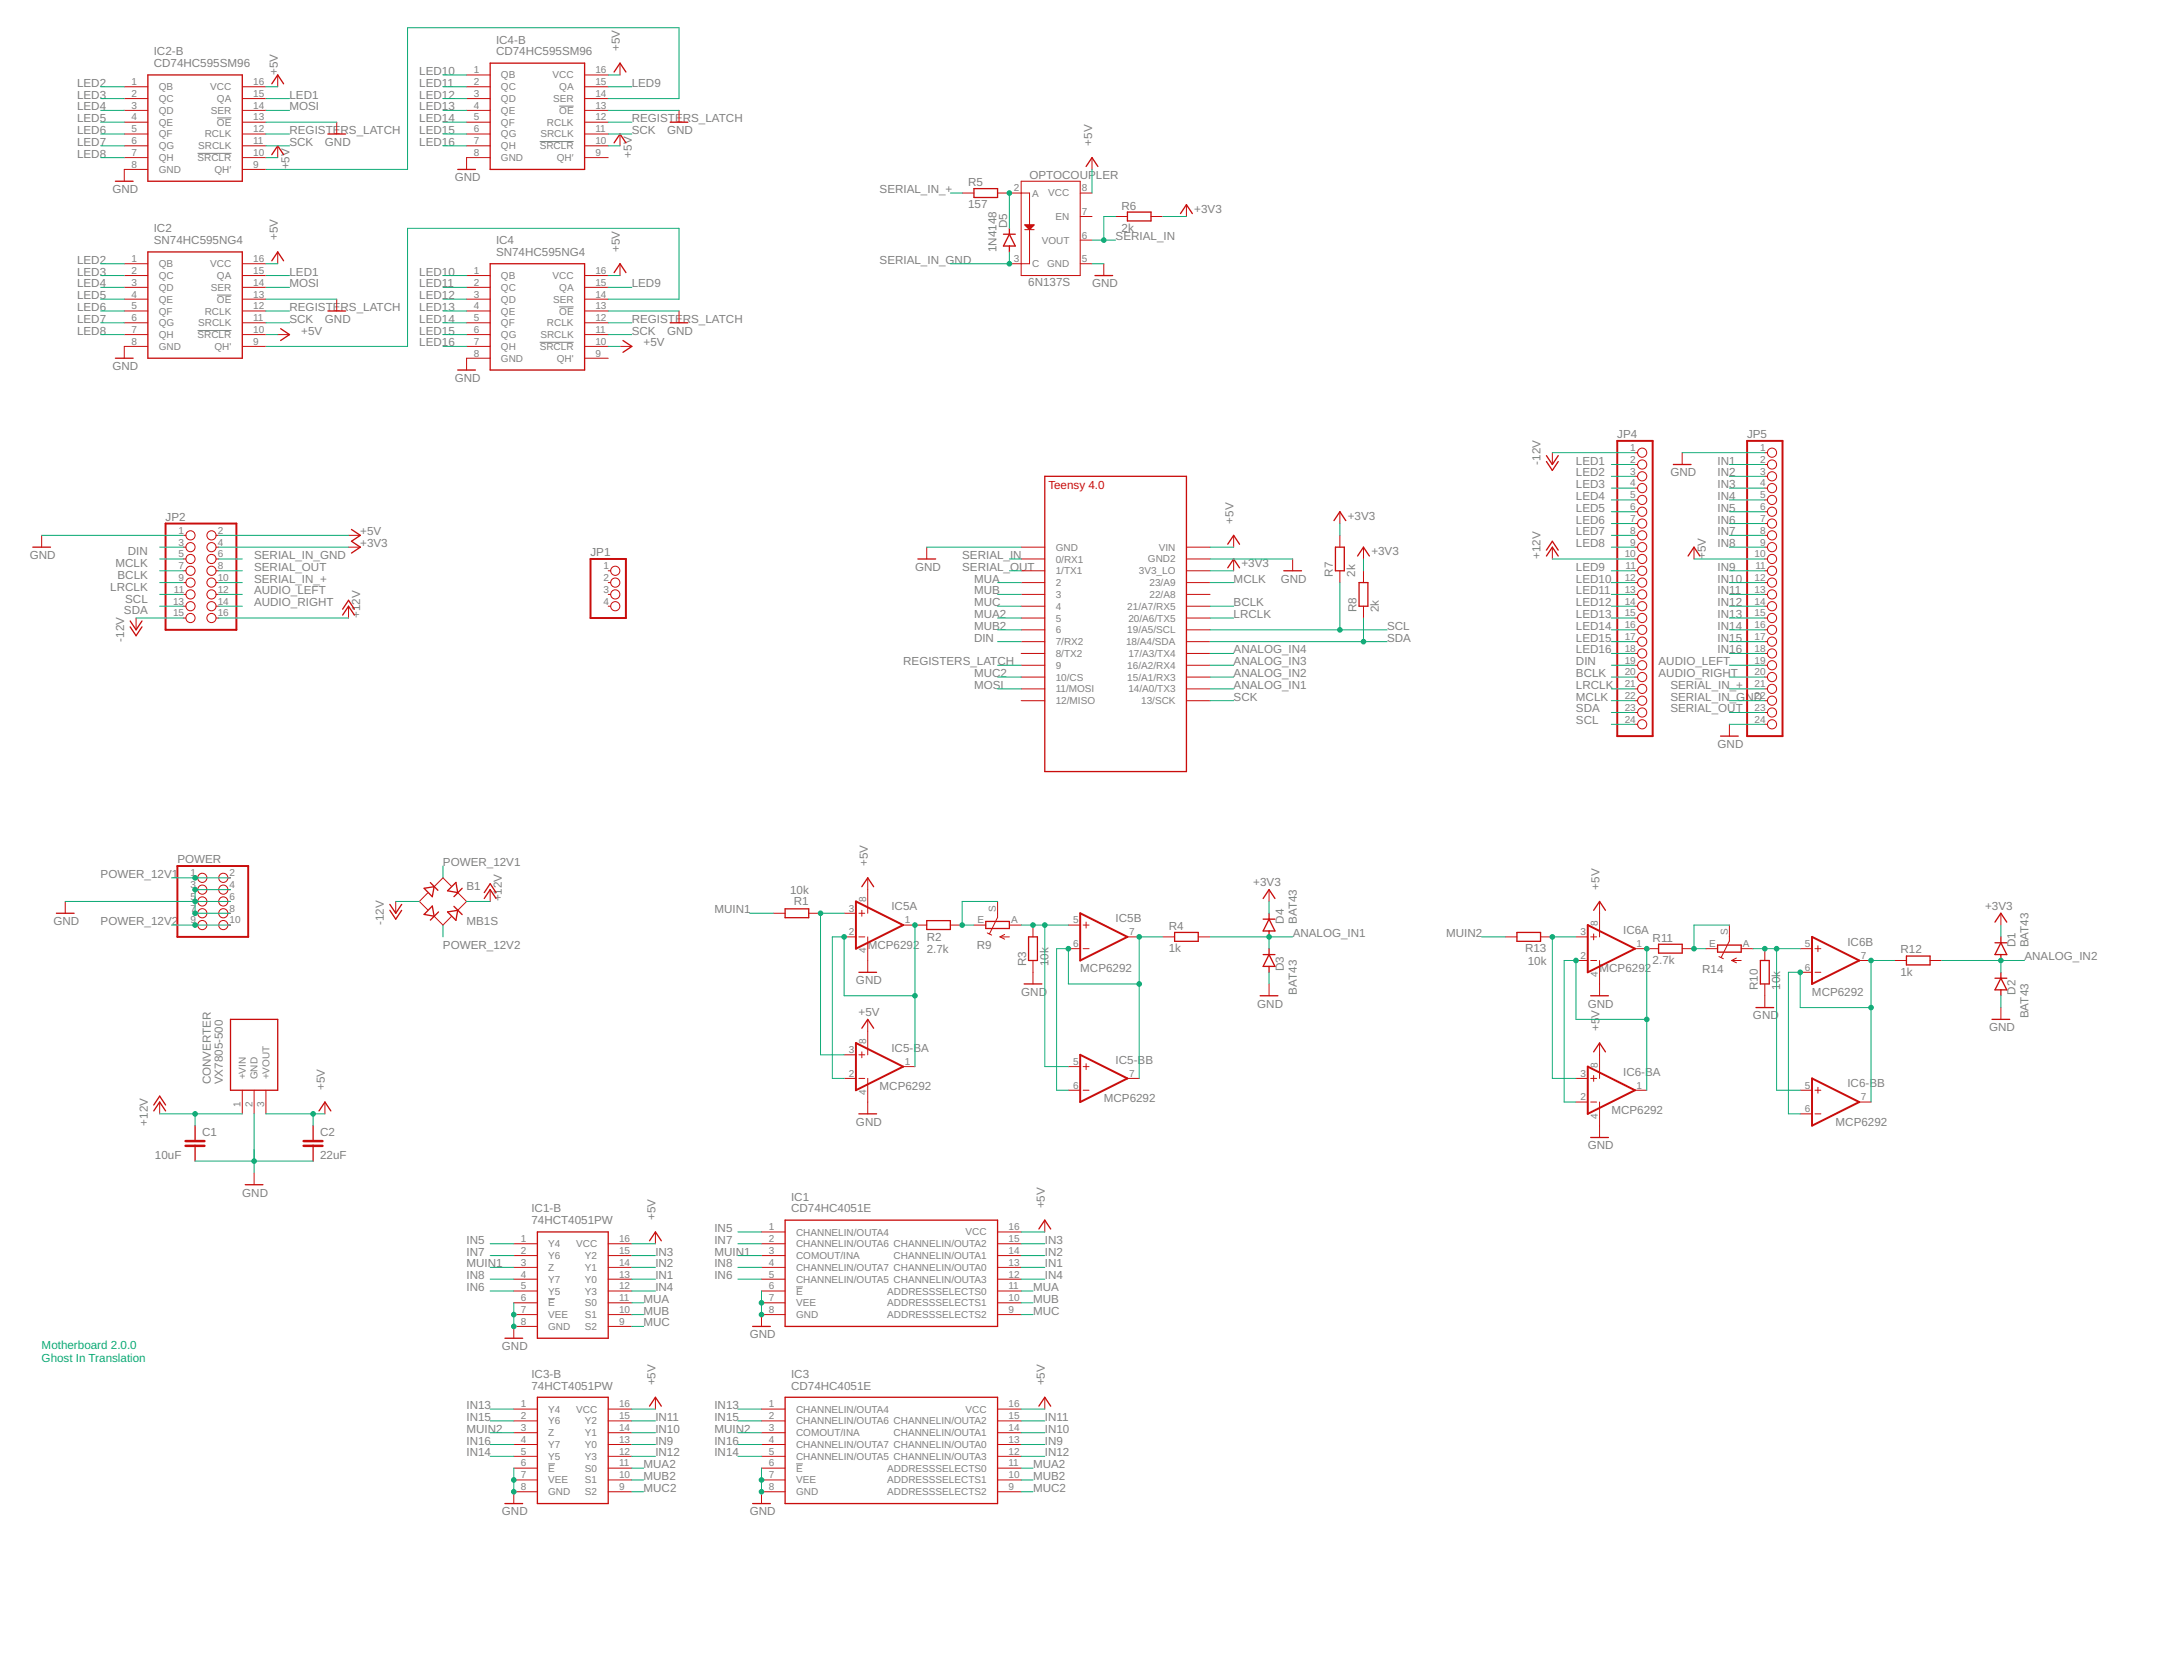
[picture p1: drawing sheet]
<svg xmlns="http://www.w3.org/2000/svg" width="279mm" height="216mm" viewBox="0 0 279 216" stroke-linecap="round" stroke-linejoin="round" font-family="sans-serif">
<defs><g id="words">
<g font-size="1.5" fill="#808080">
<text x="64" y="5.6">IC4-B</text>
<text x="9.9" y="11.2">LED2</text>
<text x="19.9" y="8.7">CD74HC595SM96</text>
<text x="19.9" y="7.1">IC2-B</text>
<text x="35.9" y="9.7" transform="rotate(-90 35.9 9.7)">+5V</text>
<text x="54.1" y="9.7">LED10</text>
<text x="54.1" y="11.2">LED11</text>
<text x="64" y="7.1">CD74HC595SM96</text>
<text x="80" y="6.6" transform="rotate(-90 80 6.6)">+5V</text>
<text x="81.6" y="11.2">LED9</text>
<text x="9.9" y="12.7">LED3</text>
<text x="9.9" y="14.2">LED4</text>
<text x="9.9" y="15.8">LED5</text>
<text x="9.9" y="17.3">LED6</text>
<text x="37.4" y="12.7">LED1</text>
<text x="37.4" y="14.2">MOSI</text>
<text x="37.4" y="17.3">REGISTERS_LATCH</text>
<text x="54.1" y="12.7">LED12</text>
<text x="54.1" y="14.2">LED13</text>
<text x="54.1" y="15.8">LED14</text>
<text x="54.1" y="17.3">LED15</text>
<text x="81.6" y="17.3">SCK</text>
<text x="81.6" y="15.8">REGISTERS_LATCH</text>
<text x="86.1" y="17.3">GND</text>
<text x="9.9" y="18.8">LED7</text>
<text x="9.9" y="20.3">LED8</text>
<text x="37.4" y="21.9" transform="rotate(-90 37.4 21.9)">+5V</text>
<text x="37.4" y="18.8">SCK</text>
<text x="41.9" y="18.8">GND</text>
<text x="54.1" y="18.8">LED16</text>
<text x="58.7" y="23.4">GND</text>
<text x="81.6" y="20.3" transform="rotate(-90 81.6 20.3)">+5V</text>
<text x="132.9" y="23.1">OPTOCOUPLER</text>
<text x="141" y="18.8" transform="rotate(-90 141 18.8)">+5V</text>
<text x="14.5" y="24.9">GND</text>
<text x="113.6" y="24.9">SERIAL_IN_+</text>
<text x="125" y="26.9">157</text>
<text x="125" y="24">R5</text>
<text x="130" y="29.5" transform="rotate(-90 130 29.5)">D5</text>
<text x="144.8" y="29.9">2k</text>
<text x="144.8" y="27.1">R6</text>
<text x="154.2" y="27.5">+3V3</text>
<text x="9.9" y="34">LED2</text>
<text x="9.9" y="35.6">LED3</text>
<text x="19.9" y="31.5">SN74HC595NG4</text>
<text x="19.9" y="30">IC2</text>
<text x="35.9" y="31" transform="rotate(-90 35.9 31)">+5V</text>
<text x="37.4" y="35.6">LED1</text>
<text x="54.1" y="35.6">LED10</text>
<text x="64" y="33.1">SN74HC595NG4</text>
<text x="64" y="31.5">IC4</text>
<text x="80" y="32.5" transform="rotate(-90 80 32.5)">+5V</text>
<text x="113.6" y="34">SERIAL_IN_GND</text>
<text x="128.7" y="32.5" transform="rotate(-90 128.7 32.5)">1N4148</text>
<text x="144" y="31">SERIAL_IN</text>
<text x="9.9" y="37.1">LED4</text>
<text x="9.9" y="38.6">LED5</text>
<text x="9.9" y="40.1">LED6</text>
<text x="9.9" y="41.7">LED7</text>
<text x="37.4" y="41.7">SCK</text>
<text x="37.4" y="37.1">MOSI</text>
<text x="37.4" y="40.1">REGISTERS_LATCH</text>
<text x="41.9" y="41.7">GND</text>
<text x="54.1" y="37.1">LED11</text>
<text x="54.1" y="38.6">LED12</text>
<text x="54.1" y="40.1">LED13</text>
<text x="54.1" y="41.7">LED14</text>
<text x="81.6" y="41.7">REGISTERS_LATCH</text>
<text x="81.6" y="37.1">LED9</text>
<text x="132.8" y="36.9">6N137S</text>
<text x="141" y="37.1">GND</text>
<text x="9.9" y="43.2">LED8</text>
<text x="14.5" y="47.8">GND</text>
<text x="38.9" y="43.2">+5V</text>
<text x="54.1" y="43.2">LED15</text>
<text x="54.1" y="44.7">LED16</text>
<text x="81.6" y="43.2">SCK</text>
<text x="83.1" y="44.7">+5V</text>
<text x="86.1" y="43.2">GND</text>
<text x="58.7" y="49.3">GND</text>
<text x="198.9" y="59.9" transform="rotate(-90 198.9 59.9)">-12V</text>
<text x="203.5" y="59.9">LED1</text>
<text x="208.8" y="56.5">JP4</text>
<text x="221.8" y="59.9">IN1</text>
<text x="225.6" y="56.5">JP5</text>
<text x="203.5" y="61.5">LED2</text>
<text x="203.5" y="63">LED3</text>
<text x="203.5" y="64.5">LED4</text>
<text x="215.7" y="61.5">GND</text>
<text x="221.8" y="61.5">IN2</text>
<text x="221.8" y="63">IN3</text>
<text x="221.8" y="64.5">IN4</text>
<text x="16.5" y="71.7">DIN</text>
<text x="21.4" y="67.2">JP2</text>
<text x="46.5" y="69.1">+5V</text>
<text x="46.5" y="70.6">+3V3</text>
<text x="76.2" y="71.8">JP1</text>
<text x="159.3" y="67.6" transform="rotate(-90 159.3 67.6)">+5V</text>
<text x="174" y="67.1">+3V3</text>
<text x="177.1" y="71.7">+3V3</text>
<text x="203.5" y="66">LED5</text>
<text x="203.5" y="67.6">LED6</text>
<text x="203.5" y="69.1">LED7</text>
<text x="203.5" y="70.6">LED8</text>
<text x="221.8" y="66">IN5</text>
<text x="221.8" y="67.6">IN6</text>
<text x="221.8" y="69.1">IN7</text>
<text x="221.8" y="70.6">IN8</text>
<text x="3.9" y="72.1">GND</text>
<text x="14.2" y="76.2">LRCLK</text>
<text x="14.9" y="73.2">MCLK</text>
<text x="15.2" y="74.7">BCLK</text>
<text x="16.2" y="77.8">SCL</text>
<text x="32.8" y="73.7">SERIAL_OUT</text>
<text x="32.8" y="72.1">SERIAL_IN_GND</text>
<text x="32.8" y="75.2">SERIAL_IN_+</text>
<text x="32.8" y="76.7">AUDIO_LEFT</text>
<text x="118.1" y="73.7">GND</text>
<text x="124.2" y="72.1">SERIAL_IN</text>
<text x="124.2" y="73.7">SERIAL_OUT</text>
<text x="125.8" y="75.2">MUA</text>
<text x="125.8" y="76.7">MUB</text>
<text x="159.3" y="75.2">MCLK</text>
<text x="160.3" y="73.2">+3V3</text>
<text x="165.4" y="75.2">GND</text>
<text x="172.1" y="74.4" transform="rotate(-90 172.1 74.4)">R7</text>
<text x="175" y="74.4" transform="rotate(-90 175 74.4)">2k</text>
<text x="198.9" y="72.1" transform="rotate(-90 198.9 72.1)">+12V</text>
<text x="203.5" y="73.7">LED9</text>
<text x="203.5" y="75.2">LED10</text>
<text x="203.5" y="76.7">LED11</text>
<text x="220.2" y="72.1" transform="rotate(-90 220.2 72.1)">+5V</text>
<text x="221.8" y="73.7">IN9</text>
<text x="221.8" y="75.2">IN10</text>
<text x="221.8" y="76.7">IN11</text>
<text x="16" y="79.3">SDA</text>
<text x="16" y="82.8" transform="rotate(-90 16 82.8)">-12V</text>
<text x="32.8" y="78.2">AUDIO_RIGHT</text>
<text x="46.5" y="79.8" transform="rotate(-90 46.5 79.8)">+12V</text>
<text x="125.8" y="78.2">MUC</text>
<text x="125.8" y="79.8">MUA2</text>
<text x="125.8" y="82.8">DIN</text>
<text x="125.8" y="81.3">MUB2</text>
<text x="159.3" y="79.8">LRCLK</text>
<text x="159.3" y="78.2">BCLK</text>
<text x="175.1" y="79" transform="rotate(-90 175.1 79)">R8</text>
<text x="178" y="79" transform="rotate(-90 178 79)">2k</text>
<text x="179.1" y="82.8">SDA</text>
<text x="179.1" y="81.3">SCL</text>
<text x="203.5" y="78.2">LED12</text>
<text x="203.5" y="79.8">LED13</text>
<text x="203.5" y="81.3">LED14</text>
<text x="203.5" y="82.8">LED15</text>
<text x="221.8" y="78.2">IN12</text>
<text x="221.8" y="79.8">IN13</text>
<text x="221.8" y="81.3">IN14</text>
<text x="221.8" y="82.8">IN15</text>
<text x="116.6" y="85.8">REGISTERS_LATCH</text>
<text x="125.8" y="88.9">MOSI</text>
<text x="125.8" y="87.4">MUC2</text>
<text x="159.3" y="88.9">ANALOG_IN1</text>
<text x="159.3" y="85.8">ANALOG_IN3</text>
<text x="159.3" y="87.4">ANALOG_IN2</text>
<text x="159.3" y="84.3">ANALOG_IN4</text>
<text x="203.5" y="88.9">LRCLK</text>
<text x="203.5" y="87.4">BCLK</text>
<text x="203.5" y="85.8">DIN</text>
<text x="203.5" y="84.3">LED16</text>
<text x="214.1" y="85.8">AUDIO_LEFT</text>
<text x="214.1" y="87.4">AUDIO_RIGHT</text>
<text x="215.7" y="88.9">SERIAL_IN_+</text>
<text x="221.8" y="84.3">IN16</text>
<text x="159.3" y="90.4">SCK</text>
<text x="203.5" y="91.9">SDA</text>
<text x="203.5" y="93.5">SCL</text>
<text x="203.5" y="90.4">MCLK</text>
<text x="215.7" y="91.9">SERIAL_OUT</text>
<text x="215.7" y="90.4">SERIAL_IN_GND</text>
<text x="221.8" y="96.5">GND</text>
<text x="13" y="113.3">POWER_12V1</text>
<text x="22.9" y="111.4">POWER</text>
<text x="57.2" y="111.8">POWER_12V1</text>
<text x="112" y="111.8" transform="rotate(-90 112 111.8)">+5V</text>
<text x="6.9" y="119.4">GND</text>
<text x="13" y="119.4">POWER_12V2</text>
<text x="49.6" y="119.4" transform="rotate(-90 49.6 119.4)">-12V</text>
<text x="60.2" y="119.4">MB1S</text>
<text x="60.2" y="114.8">B1</text>
<text x="64.8" y="116.3" transform="rotate(-90 64.8 116.3)">+12V</text>
<text x="92.2" y="117.8">MUIN1</text>
<text x="102" y="115.3">10k</text>
<text x="102.5" y="116.9">R1</text>
<text x="115.1" y="117.5">IC5A</text>
<text x="144" y="119">IC5B</text>
<text x="150.9" y="120">R4</text>
<text x="161.8" y="114.3">+3V3</text>
<text x="165.8" y="119.2" transform="rotate(-90 165.8 119.2)">D4</text>
<text x="167.4" y="119.2" transform="rotate(-90 167.4 119.2)">BAT43</text>
<text x="206.5" y="114.8" transform="rotate(-90 206.5 114.8)">+5V</text>
<text x="256.3" y="117.4">+3V3</text>
<text x="57.2" y="122.4">POWER_12V2</text>
<text x="112" y="122.4">MCP6292</text>
<text x="119.7" y="122.9">2.7k</text>
<text x="119.7" y="121.4">R2</text>
<text x="126.1" y="122.5">R9</text>
<text x="132.5" y="124.7" transform="rotate(-90 132.5 124.7)">R3</text>
<text x="135.4" y="124.7" transform="rotate(-90 135.4 124.7)">10k</text>
<text x="139.5" y="125.5">MCP6292</text>
<text x="150.9" y="122.9">1k</text>
<text x="165.8" y="125.3" transform="rotate(-90 165.8 125.3)">D3</text>
<text x="166.9" y="120.9">ANALOG_IN1</text>
<text x="186.7" y="120.9">MUIN2</text>
<text x="196.9" y="122.9">R13</text>
<text x="197.3" y="124.5">10k</text>
<text x="206.5" y="125.5">MCP6292</text>
<text x="209.6" y="120.5">IC6A</text>
<text x="213.4" y="124.4">2.7k</text>
<text x="213.4" y="121.5">R11</text>
<text x="219.8" y="125.5">R14</text>
<text x="238.5" y="122">IC6B</text>
<text x="245.4" y="125.9">1k</text>
<text x="245.4" y="123">R12</text>
<text x="260.2" y="122.3" transform="rotate(-90 260.2 122.3)">D1</text>
<text x="261.4" y="123.9">ANALOG_IN2</text>
<text x="261.9" y="122.3" transform="rotate(-90 261.9 122.3)">BAT43</text>
<text x="110.5" y="127">GND</text>
<text x="110.9" y="131.1">+5V</text>
<text x="131.9" y="128.5">GND</text>
<text x="162.3" y="130">GND</text>
<text x="167.4" y="128.4" transform="rotate(-90 167.4 128.4)">BAT43</text>
<text x="205" y="130">GND</text>
<text x="206.5" y="131.4" transform="rotate(-90 206.5 131.4)">V</text>
<text x="226.3" y="131.6">GND</text>
<text x="227" y="127.8" transform="rotate(-90 227 127.8)">R10</text>
<text x="229.8" y="127.8" transform="rotate(-90 229.8 127.8)">10k</text>
<text x="233.9" y="128.5">MCP6292</text>
<text x="260.2" y="128.4" transform="rotate(-90 260.2 128.4)">D2</text>
<text x="261.9" y="131.4" transform="rotate(-90 261.9 131.4)">BAT43</text>
<text x="115.1" y="135.8">IC5-BA</text>
<text x="144" y="137.3">IC5-BB</text>
<text x="206.5" y="133.1" transform="rotate(-90 206.5 133.1)">+5</text>
<text x="256.8" y="133.1">GND</text>
<text x="27.2" y="139.9" transform="rotate(-90 27.2 139.9)">CONVERTER</text>
<text x="28.8" y="139.9" transform="rotate(-90 28.8 139.9)">VX7805-500</text>
<text x="41.9" y="140.7" transform="rotate(-90 41.9 140.7)">+5V</text>
<text x="113.6" y="140.7">MCP6292</text>
<text x="142.5" y="142.2">MCP6292</text>
<text x="208" y="143.7">MCP6292</text>
<text x="209.6" y="138.8">IC6-BA</text>
<text x="238.5" y="140.3">IC6-BB</text>
<text x="19.1" y="145.3" transform="rotate(-90 19.1 145.3)">+12V</text>
<text x="20" y="149.6">10uF</text>
<text x="26.1" y="146.6">C1</text>
<text x="41.3" y="149.6">22uF</text>
<text x="41.3" y="146.6">C2</text>
<text x="110.5" y="145.3">GND</text>
<text x="205" y="148.3">GND</text>
<text x="237" y="145.3">MCP6292</text>
<text x="31.3" y="154.4">GND</text>
<text x="102.1" y="154.9">IC1</text>
<text x="134.9" y="155.9" transform="rotate(-90 134.9 155.9)">+5V</text>
<text x="60.2" y="160.5">IN5</text>
<text x="68.6" y="158">74HCT4051PW</text>
<text x="68.6" y="156.5">IC1-B</text>
<text x="84.6" y="157.5" transform="rotate(-90 84.6 157.5)">+5V</text>
<text x="92.2" y="159">IN5</text>
<text x="92.2" y="160.5">IN7</text>
<text x="102.1" y="156.5">CD74HC4051E</text>
<text x="134.9" y="160.5">IN3</text>
<text x="60.2" y="163.6">MUIN1</text>
<text x="60.2" y="166.6">IN6</text>
<text x="60.2" y="162">IN7</text>
<text x="60.2" y="165.1">IN8</text>
<text x="84.6" y="165.1">IN1</text>
<text x="84.6" y="163.6">IN2</text>
<text x="84.6" y="162">IN3</text>
<text x="84.6" y="166.6">IN4</text>
<text x="92.2" y="162">MUIN1</text>
<text x="92.2" y="165.1">IN6</text>
<text x="92.2" y="163.6">IN8</text>
<text x="133.4" y="166.6">MUA</text>
<text x="134.9" y="163.6">IN1</text>
<text x="134.9" y="162">IN2</text>
<text x="134.9" y="165.1">IN4</text>
<text x="83.1" y="168.1">MUA</text>
<text x="83.1" y="169.7">MUB</text>
<text x="83.1" y="171.2">MUC</text>
<text x="96.8" y="172.7">GND</text>
<text x="133.4" y="168.1">MUB</text>
<text x="133.4" y="169.7">MUC</text>
<text x="64.8" y="174.2">GND</text>
<text x="68.6" y="179.3">74HCT4051PW</text>
<text x="68.6" y="177.8">IC3-B</text>
<text x="84.6" y="178.8" transform="rotate(-90 84.6 178.8)">+5V</text>
<text x="102.1" y="179.3">CD74HC4051E</text>
<text x="102.1" y="177.8">IC3</text>
<text x="134.9" y="178.8" transform="rotate(-90 134.9 178.8)">+5V</text>
<text x="60.2" y="181.8">IN13</text>
<text x="60.2" y="183.4">IN15</text>
<text x="60.2" y="184.9">MUIN2</text>
<text x="84.6" y="184.9">IN10</text>
<text x="84.6" y="183.4">IN11</text>
<text x="92.2" y="181.8">IN13</text>
<text x="92.2" y="183.4">IN15</text>
<text x="92.2" y="184.9">MUIN2</text>
<text x="134.9" y="184.9">IN10</text>
<text x="134.9" y="183.4">IN11</text>
<text x="60.2" y="187.9">IN14</text>
<text x="60.2" y="186.4">IN16</text>
<text x="83.1" y="189.5">MUA2</text>
<text x="83.1" y="191">MUB2</text>
<text x="84.6" y="186.4">IN9</text>
<text x="84.6" y="187.9">IN12</text>
<text x="92.2" y="187.9">IN14</text>
<text x="92.2" y="186.4">IN16</text>
<text x="133.4" y="189.5">MUA2</text>
<text x="133.4" y="191">MUB2</text>
<text x="134.9" y="186.4">IN9</text>
<text x="134.9" y="187.9">IN12</text>
<text x="64.8" y="195.6">GND</text>
<text x="83.1" y="192.5">MUC2</text>
<text x="96.8" y="195.6">GND</text>
<text x="133.4" y="192.5">MUC2</text>
</g>
<text font-size="1.5" fill="#c90d0c" x="135.4" y="63.1">Teensy 4.0</text>
<g font-size="1.5" fill="#0dab76">
<text x="5.4" y="174.1">Motherboard 2.0.0</text>
<text x="5.4" y="175.7">Ghost In Translation</text>
</g>
<g font-size="1.3" fill="#808080">
<text x="17" y="11">1</text>
<text x="20.5" y="11.6">QB</text>
<text x="27.1" y="11.6">VCC</text>
<text x="32.7" y="11">16</text>
<text x="61.2" y="9.5">1</text>
<text x="61.2" y="11">2</text>
<text x="64.7" y="10.1">QB</text>
<text x="64.7" y="11.6">QC</text>
<text x="71.3" y="10.1">VCC</text>
<text x="72.2" y="11.6">QA</text>
<text x="76.9" y="9.5">16</text>
<text x="76.9" y="11">15</text>
<text x="17" y="12.5">2</text>
<text x="17" y="14">3</text>
<text x="17" y="15.5">4</text>
<text x="17" y="17.1">5</text>
<text x="20.5" y="13.2">QC</text>
<text x="20.5" y="14.7">QD</text>
<text x="20.5" y="16.2">QE</text>
<text x="20.5" y="17.7">QF</text>
<text x="26.4" y="17.7">RCLK</text>
<text x="27.2" y="14.7">SER</text>
<text x="28" y="13.2">QA</text>
<text x="28" y="16.2">OE</text>
<text x="32.7" y="12.5">15</text>
<text x="32.7" y="14">14</text>
<text x="32.7" y="15.5">13</text>
<text x="32.7" y="17.1">12</text>
<text x="61.2" y="12.5">3</text>
<text x="61.2" y="14">4</text>
<text x="61.2" y="15.5">5</text>
<text x="61.2" y="17.1">6</text>
<text x="64.7" y="13.2">QD</text>
<text x="64.7" y="14.7">QE</text>
<text x="64.7" y="16.2">QF</text>
<text x="64.7" y="17.7">QG</text>
<text x="69.8" y="17.7">SRCLK</text>
<text x="70.6" y="16.2">RCLK</text>
<text x="71.4" y="13.2">SER</text>
<text x="72.2" y="14.7">OE</text>
<text x="76.9" y="12.5">14</text>
<text x="76.9" y="14">13</text>
<text x="76.9" y="15.5">12</text>
<text x="76.9" y="17.1">11</text>
<text x="17" y="18.6">6</text>
<text x="17" y="20.1">7</text>
<text x="17" y="21.6">8</text>
<text x="20.5" y="19.3">QG</text>
<text x="20.5" y="20.8">QH</text>
<text x="20.5" y="22.3">GND</text>
<text x="25.5" y="20.8">SRCLR</text>
<text x="25.6" y="19.3">SRCLK</text>
<text x="27.7" y="22.3">QH′</text>
<text x="32.7" y="18.6">11</text>
<text x="32.7" y="20.1">10</text>
<text x="32.7" y="21.6">9</text>
<text x="61.2" y="18.6">7</text>
<text x="61.2" y="20.1">8</text>
<text x="64.7" y="19.3">QH</text>
<text x="64.7" y="20.8">GND</text>
<text x="69.7" y="19.3">SRCLR</text>
<text x="71.9" y="20.8">QH′</text>
<text x="76.9" y="18.6">10</text>
<text x="76.9" y="20.1">9</text>
<text x="130.9" y="24.7">2</text>
<text x="133.3" y="25.4">A</text>
<text x="135.3" y="25.4">VCC</text>
<text x="136.3" y="28.4">EN</text>
<text x="139.7" y="24.7">8</text>
<text x="139.7" y="27.7">7</text>
<text x="17" y="33.8">1</text>
<text x="17" y="35.4">2</text>
<text x="20.5" y="34.5">QB</text>
<text x="27.1" y="34.5">VCC</text>
<text x="32.7" y="33.8">16</text>
<text x="32.7" y="35.4">15</text>
<text x="61.2" y="35.4">1</text>
<text x="76.9" y="35.4">16</text>
<text x="130.9" y="33.8">3</text>
<text x="133.3" y="34.5">C</text>
<text x="134.5" y="31.5">VOUT</text>
<text x="135.2" y="34.5">GND</text>
<text x="139.7" y="30.8">6</text>
<text x="139.7" y="33.8">5</text>
<text x="17" y="36.9">3</text>
<text x="17" y="38.4">4</text>
<text x="17" y="39.9">5</text>
<text x="17" y="41.4">6</text>
<text x="20.5" y="36">QC</text>
<text x="20.5" y="37.5">QD</text>
<text x="20.5" y="39.1">QE</text>
<text x="20.5" y="40.6">QF</text>
<text x="26.4" y="40.6">RCLK</text>
<text x="27.2" y="37.5">SER</text>
<text x="28" y="36">QA</text>
<text x="28" y="39.1">OE</text>
<text x="32.7" y="36.9">14</text>
<text x="32.7" y="38.4">13</text>
<text x="32.7" y="39.9">12</text>
<text x="32.7" y="41.4">11</text>
<text x="61.2" y="36.9">2</text>
<text x="61.2" y="38.4">3</text>
<text x="61.2" y="39.9">4</text>
<text x="61.2" y="41.4">5</text>
<text x="64.7" y="36">QB</text>
<text x="64.7" y="37.5">QC</text>
<text x="64.7" y="39.1">QD</text>
<text x="64.7" y="40.6">QE</text>
<text x="71.3" y="36">VCC</text>
<text x="71.4" y="39.1">SER</text>
<text x="72.2" y="37.5">QA</text>
<text x="72.2" y="40.6">OE</text>
<text x="76.9" y="36.9">15</text>
<text x="76.9" y="38.4">14</text>
<text x="76.9" y="39.9">13</text>
<text x="76.9" y="41.4">12</text>
<text x="17" y="43">7</text>
<text x="17" y="44.5">8</text>
<text x="20.5" y="42.1">QG</text>
<text x="20.5" y="43.6">QH</text>
<text x="20.5" y="45.2">GND</text>
<text x="25.5" y="43.6">SRCLR</text>
<text x="25.6" y="42.1">SRCLK</text>
<text x="27.7" y="45.2">QH'</text>
<text x="32.7" y="43">10</text>
<text x="32.7" y="44.5">9</text>
<text x="61.2" y="43">6</text>
<text x="61.2" y="44.5">7</text>
<text x="61.2" y="46">8</text>
<text x="64.7" y="42.1">QF</text>
<text x="64.7" y="43.6">QG</text>
<text x="64.7" y="45.2">QH</text>
<text x="64.7" y="46.7">GND</text>
<text x="69.7" y="45.2">SRCLR</text>
<text x="69.8" y="43.6">SRCLK</text>
<text x="70.6" y="42.1">RCLK</text>
<text x="71.9" y="46.7">QH'</text>
<text x="76.9" y="43">11</text>
<text x="76.9" y="44.5">10</text>
<text x="76.9" y="46">9</text>
<text x="210.5" y="58.2">1</text>
<text x="210.5" y="59.7">2</text>
<text x="227.3" y="58.2">1</text>
<text x="227.3" y="59.7">2</text>
<text x="210.5" y="61.3">3</text>
<text x="210.5" y="62.8">4</text>
<text x="210.5" y="64.3">5</text>
<text x="210.5" y="65.8">6</text>
<text x="227.3" y="61.3">3</text>
<text x="227.3" y="62.8">4</text>
<text x="227.3" y="64.3">5</text>
<text x="227.3" y="65.8">6</text>
<text x="23.1" y="68.9">1</text>
<text x="23.1" y="70.4">3</text>
<text x="23.1" y="71.9">5</text>
<text x="28.1" y="68.9">2</text>
<text x="28.1" y="70.4">4</text>
<text x="28.1" y="71.9">6</text>
<text x="136.3" y="71.1">GND</text>
<text x="149.6" y="71.1">VIN</text>
<text x="209.8" y="71.9">10</text>
<text x="210.5" y="67.4">7</text>
<text x="210.5" y="68.9">8</text>
<text x="210.5" y="70.4">9</text>
<text x="226.5" y="71.9">10</text>
<text x="227.3" y="67.4">7</text>
<text x="227.3" y="68.9">8</text>
<text x="227.3" y="70.4">9</text>
<text x="22.5" y="76.5">11</text>
<text x="23.1" y="73.4">7</text>
<text x="23.1" y="75">9</text>
<text x="28.1" y="73.4">8</text>
<text x="28.1" y="75">10</text>
<text x="28.1" y="76.5">12</text>
<text x="77.9" y="73.4">1</text>
<text x="77.9" y="75">2</text>
<text x="77.9" y="76.5">3</text>
<text x="136.3" y="74.1">1/TX1</text>
<text x="136.3" y="75.6">2</text>
<text x="136.3" y="77.2">3</text>
<text x="136.3" y="72.6">0/RX1</text>
<text x="147" y="74.1">3V3_LO</text>
<text x="148.2" y="72.6">GND2</text>
<text x="148.4" y="75.6">23/A9</text>
<text x="148.4" y="77.2">22/A8</text>
<text x="209.8" y="75">12</text>
<text x="209.8" y="76.5">13</text>
<text x="209.9" y="73.4">11</text>
<text x="226.5" y="75">12</text>
<text x="226.5" y="76.5">13</text>
<text x="226.6" y="73.4">11</text>
<text x="22.3" y="78">13</text>
<text x="22.3" y="79.5">15</text>
<text x="28.1" y="78">14</text>
<text x="28.1" y="79.5">16</text>
<text x="77.9" y="78">4</text>
<text x="136.3" y="78.7">4</text>
<text x="136.3" y="80.2">5</text>
<text x="136.3" y="81.7">6</text>
<text x="136.3" y="83.3">7/RX2</text>
<text x="145.4" y="83.3">18/A4/SDA</text>
<text x="145.5" y="78.7">21/A7/RX5</text>
<text x="145.5" y="81.7">19/A5/SCL</text>
<text x="145.7" y="80.2">20/A6/TX5</text>
<text x="209.8" y="78">14</text>
<text x="209.8" y="79.5">15</text>
<text x="209.8" y="81.1">16</text>
<text x="209.8" y="82.6">17</text>
<text x="226.5" y="78">14</text>
<text x="226.5" y="79.5">15</text>
<text x="226.5" y="81.1">16</text>
<text x="226.5" y="82.6">17</text>
<text x="136.3" y="84.8">8/TX2</text>
<text x="136.3" y="86.3">9</text>
<text x="136.3" y="87.8">10/CS</text>
<text x="136.3" y="89.4">11/MOSI</text>
<text x="145.5" y="86.3">16/A2/RX4</text>
<text x="145.5" y="87.8">15/A1/RX3</text>
<text x="145.7" y="84.8">17/A3/TX4</text>
<text x="145.7" y="89.4">14/A0/TX3</text>
<text x="209.8" y="84.1">18</text>
<text x="209.8" y="85.6">19</text>
<text x="209.8" y="87.2">20</text>
<text x="209.8" y="88.7">21</text>
<text x="226.5" y="84.1">18</text>
<text x="226.5" y="85.6">19</text>
<text x="226.5" y="87.2">20</text>
<text x="226.5" y="88.7">21</text>
<text x="136.3" y="90.9">12/MISO</text>
<text x="147.3" y="90.9">13/SCK</text>
<text x="209.8" y="90.2">22</text>
<text x="209.8" y="91.7">23</text>
<text x="209.8" y="93.3">24</text>
<text x="226.5" y="90.2">22</text>
<text x="226.5" y="91.7">23</text>
<text x="226.5" y="93.3">24</text>
<text x="24.6" y="113.1">1</text>
<text x="29.6" y="113.1">2</text>
<text x="24.6" y="114.6">3</text>
<text x="24.6" y="116.1">5</text>
<text x="24.6" y="117.6">7</text>
<text x="24.6" y="119.2">9</text>
<text x="29.6" y="114.6">4</text>
<text x="29.6" y="116.1">6</text>
<text x="29.6" y="117.6">8</text>
<text x="29.6" y="119.2">10</text>
<text x="109.6" y="117.6">3</text>
<text x="111.8" y="116.4" transform="rotate(-90 111.8 116.4)">8</text>
<text x="116.8" y="119.2">1</text>
<text x="126.2" y="119.2">E</text>
<text x="128.6" y="117.6" transform="rotate(-90 128.6 117.6)">S</text>
<text x="130.5" y="119.2">A</text>
<text x="138.5" y="119.2">5</text>
<text x="206.3" y="119.5" transform="rotate(-90 206.3 119.5)">8</text>
<text x="109.6" y="120.7">2</text>
<text x="111.8" y="123" transform="rotate(-90 111.8 123)">4</text>
<text x="138.5" y="122.2">6</text>
<text x="145.8" y="120.7">7</text>
<text x="204.1" y="123.7">2</text>
<text x="204.1" y="120.7">3</text>
<text x="211.3" y="122.2">1</text>
<text x="220.7" y="122.2">E</text>
<text x="223.1" y="120.7" transform="rotate(-90 223.1 120.7)">S</text>
<text x="225" y="122.2">A</text>
<text x="233" y="125.3">6</text>
<text x="233" y="122.2">5</text>
<text x="240.3" y="123.7">7</text>
<text x="206.3" y="126.1" transform="rotate(-90 206.3 126.1)">4</text>
<text x="109.6" y="135.9">3</text>
<text x="111.8" y="134.7" transform="rotate(-90 111.8 134.7)">8</text>
<text x="116.8" y="137.4">1</text>
<text x="138.5" y="137.4">5</text>
<text x="206.3" y="137.8" transform="rotate(-90 206.3 137.8)">8</text>
<text x="31.1" y="142.8" transform="rotate(-90 31.1 142.8)">1</text>
<text x="31.7" y="139.3" transform="rotate(-90 31.7 139.3)">+VIN</text>
<text x="32.6" y="142.8" transform="rotate(-90 32.6 142.8)">2</text>
<text x="33.3" y="139.3" transform="rotate(-90 33.3 139.3)">GND</text>
<text x="34.1" y="142.8" transform="rotate(-90 34.1 142.8)">3</text>
<text x="34.8" y="139.3" transform="rotate(-90 34.8 139.3)">+VOUT</text>
<text x="109.6" y="139">2</text>
<text x="111.8" y="141.3" transform="rotate(-90 111.8 141.3)">4</text>
<text x="138.5" y="140.5">6</text>
<text x="145.8" y="139">7</text>
<text x="204.1" y="142">2</text>
<text x="204.1" y="139">3</text>
<text x="211.3" y="140.5">1</text>
<text x="233" y="143.5">6</text>
<text x="233" y="140.5">5</text>
<text x="240.3" y="142">7</text>
<text x="206.3" y="144.3" transform="rotate(-90 206.3 144.3)">4</text>
<text x="67.3" y="160.3">1</text>
<text x="67.3" y="161.8">2</text>
<text x="70.8" y="161">Y4</text>
<text x="74.4" y="161">VCC</text>
<text x="79.9" y="160.3">16</text>
<text x="79.9" y="161.8">15</text>
<text x="99.3" y="158.8">1</text>
<text x="99.3" y="160.3">2</text>
<text x="99.3" y="161.8">3</text>
<text x="102.8" y="159.4">CHANNELIN/OUTA4</text>
<text x="102.8" y="161">CHANNELIN/OUTA6 CHANNELIN/OUTA2</text>
<text x="124.7" y="159.4">VCC</text>
<text x="130.2" y="158.8">16</text>
<text x="130.2" y="160.3">15</text>
<text x="130.2" y="161.8">14</text>
<text x="67.3" y="163.3">3</text>
<text x="67.3" y="164.9">4</text>
<text x="67.3" y="166.4">5</text>
<text x="67.3" y="167.9">6</text>
<text x="70.8" y="162.5">Y6</text>
<text x="70.8" y="164">Z</text>
<text x="70.8" y="165.5">Y7</text>
<text x="70.8" y="167.1">Y5</text>
<text x="75.5" y="162.5">Y2</text>
<text x="75.5" y="164">Y1</text>
<text x="75.5" y="165.5">Y0</text>
<text x="75.5" y="167.1">Y3</text>
<text x="79.9" y="163.3">14</text>
<text x="79.9" y="164.9">13</text>
<text x="79.9" y="166.4">12</text>
<text x="79.9" y="167.9">11</text>
<text x="99.3" y="163.3">4</text>
<text x="99.3" y="164.9">5</text>
<text x="99.3" y="166.4">6</text>
<text x="99.3" y="167.9">7</text>
<text x="102.8" y="162.5">COMOUT/INA</text>
<text x="102.8" y="164">CHANNELIN/OUTA7 CHANNELIN/OUTA0</text>
<text x="102.8" y="165.5">CHANNELIN/OUTA5 CHANNELIN/OUTA3</text>
<text x="102.8" y="167.1">E</text>
<text x="114.6" y="167.1">ADDRESSSELECTS0</text>
<text x="115.4" y="162.5">CHANNELIN/OUTA1</text>
<text x="130.2" y="163.3">13</text>
<text x="130.2" y="164.9">12</text>
<text x="130.2" y="166.4">11</text>
<text x="130.2" y="167.9">10</text>
<text x="67.3" y="169.4">7</text>
<text x="67.3" y="171">8</text>
<text x="70.8" y="168.6">E</text>
<text x="70.8" y="170.1">VEE</text>
<text x="70.8" y="171.6">GND</text>
<text x="75.5" y="168.6">S0</text>
<text x="75.5" y="170.1">S1</text>
<text x="75.5" y="171.6">S2</text>
<text x="79.9" y="169.4">10</text>
<text x="79.9" y="171">9</text>
<text x="99.3" y="169.4">8</text>
<text x="102.8" y="168.6">VEE</text>
<text x="102.8" y="170.1">GND</text>
<text x="114.6" y="168.6">ADDRESSSELECTS1</text>
<text x="114.6" y="170.1">ADDRESSSELECTS2</text>
<text x="130.2" y="169.4">9</text>
<text x="67.3" y="181.6">1</text>
<text x="67.3" y="183.2">2</text>
<text x="67.3" y="184.7">3</text>
<text x="70.8" y="182.3">Y4</text>
<text x="70.8" y="183.8">Y6</text>
<text x="70.8" y="185.3">Z</text>
<text x="74.4" y="182.3">VCC</text>
<text x="75.5" y="183.8">Y2</text>
<text x="75.5" y="185.3">Y1</text>
<text x="79.9" y="181.6">16</text>
<text x="79.9" y="183.2">15</text>
<text x="79.9" y="184.7">14</text>
<text x="99.3" y="181.6">1</text>
<text x="99.3" y="183.2">2</text>
<text x="99.3" y="184.7">3</text>
<text x="102.8" y="182.3">CHANNELIN/OUTA4</text>
<text x="102.8" y="183.8">CHANNELIN/OUTA6 CHANNELIN/OUTA2</text>
<text x="102.8" y="185.3">COMOUT/INA</text>
<text x="115.4" y="185.3">CHANNELIN/OUTA1</text>
<text x="124.7" y="182.3">VCC</text>
<text x="130.2" y="181.6">16</text>
<text x="130.2" y="183.2">15</text>
<text x="130.2" y="184.7">14</text>
<text x="67.3" y="186.2">4</text>
<text x="67.3" y="187.7">5</text>
<text x="67.3" y="189.2">6</text>
<text x="67.3" y="190.8">7</text>
<text x="70.8" y="186.9">Y7</text>
<text x="70.8" y="188.4">Y5</text>
<text x="70.8" y="189.9">E</text>
<text x="70.8" y="191.4">VEE</text>
<text x="75.5" y="186.9">Y0</text>
<text x="75.5" y="188.4">Y3</text>
<text x="75.5" y="189.9">S0</text>
<text x="75.5" y="191.4">S1</text>
<text x="79.9" y="186.2">13</text>
<text x="79.9" y="187.7">12</text>
<text x="79.9" y="189.2">11</text>
<text x="79.9" y="190.8">10</text>
<text x="99.3" y="186.2">4</text>
<text x="99.3" y="187.7">5</text>
<text x="99.3" y="189.2">6</text>
<text x="99.3" y="190.8">7</text>
<text x="102.8" y="186.9">CHANNELIN/OUTA7 CHANNELIN/OUTA0</text>
<text x="102.8" y="188.4">CHANNELIN/OUTA5 CHANNELIN/OUTA3</text>
<text x="102.8" y="189.9">E</text>
<text x="102.8" y="191.4">VEE</text>
<text x="114.6" y="189.9">ADDRESSSELECTS0</text>
<text x="114.6" y="191.4">ADDRESSSELECTS1</text>
<text x="130.2" y="186.2">13</text>
<text x="130.2" y="187.7">12</text>
<text x="130.2" y="189.2">11</text>
<text x="130.2" y="190.8">10</text>
<text x="67.3" y="192.3">8</text>
<text x="70.8" y="193">GND</text>
<text x="75.5" y="193">S2</text>
<text x="79.9" y="192.3">9</text>
<text x="99.3" y="192.3">8</text>
<text x="102.8" y="193">GND</text>
<text x="114.6" y="193">ADDRESSSELECTS2</text>
<text x="130.2" y="192.3">9</text>
</g>
</g></defs>
<path d="M25.5 19.8h4.4M28 15.2h1.9M69.7 18.3h4.4M72.2 13.7h1.9M28 38.1h1.9M72.2 39.6h1.9M25.5 42.7h4.4M69.7 44.2h4.4M70.8 167.6h.8M102.8 166.1h.9M70.8 188.9h.8M102.8 188.9h.9" fill="none" stroke="#808080" stroke-width=".13"/>
<g fill="none" stroke="#c90d0c" stroke-width=".13">
<path d="M16 11.2h3.1M16 12.7h3.1M16 14.2h3.1M16 15.8h3.1M16 17.3h3.1M16 18.8h3.1M31.3 11.2h3M31.3 12.7h3M31.3 14.2h3M31.3 15.8h3M31.3 17.3h3M31.3 18.8h3"/>
<path d="M35.9 9.7v1.5M35.9 18.8v1.5M43.5 15.8v1.5M60.2 11.2h3.1M60.2 12.7h3.1M60.2 14.2h3.1M60.2 15.8h3.1M60.2 17.3h3.1M60.2 18.8h3.1M60.2 9.7h3.1M75.5 11.2h3M75.5 12.7h3"/>
<path d="M75.5 14.2h3M75.5 15.8h3M75.5 17.3h3M75.5 18.8h3M75.5 9.7h3M80.1 8.1v1.6M80.1 17.3v1.5M87.7 14.2v1.6M16 35.6h3.1M16 34h3.1M16 37.1h3.1M16 38.6h3.1"/>
<path d="M16 20.3h3.1M19.1 21.9h-3.1v1.5M31.3 35.6h3M31.3 34h3M31.3 37.1h3M31.3 38.6h3M31.3 20.3h3M31.3 21.9h3M35.9 32.5v1.5M43.5 38.6v1.5M60.2 35.6h3.1M60.2 37.1h3.1"/>
<path d="M60.2 38.6h3.1M63.3 20.3h-3.1v1.6M75.5 35.6h3M75.5 37.1h3M75.5 38.6h3M75.5 20.3h3M80.1 34v1.6M124.2 24.9h1.6M128.8 24.9h4.1v4.1M131.8 23.4h7.7v12.2h-7.7zM132.3 29.6h1.2M132.3 29h1.2l-.6 .6z"/>
<path d="M132.3 29h1.2M132.4 29.1h1.1M132.5 29.2h.9M132.5 29.2h.8M132.6 29.3h.7M132.6 29.3h.6M132.7 29.4h.4M132.8 29.5h.3M132.8 29.5h.2M132.9 29.6h.1M132.9 29.6v4.4h-2.6M139.5 24.9h1.5"/>
<path d="M139.5 34h1.5M139.5 31h1.5M139.5 27.9h1.5M141 20.3v1.6M142.5 34v1.6M144 27.9h1.6M148.6 27.9h1.5M153.2 26.4v1.5M16 40.1h3.1M16 41.7h3.1M16 43.2h3.1M19.1 44.7h-3.1v1.5"/>
<path d="M31.3 40.1h3M31.3 41.7h3M31.3 43.2h3M31.3 44.7h3M35.9 43.2h1.5M60.2 40.1h3.1M60.2 41.7h3.1M60.2 43.2h3.1M60.2 44.7h3.1M63.3 46.2h-3.1v1.6M75.5 40.1h3M75.5 41.7h3"/>
<path d="M75.5 43.2h3M75.5 44.7h3M75.5 46.2h3M80.1 44.7h1.5M87.7 40.1v1.6M200.4 58.4v1.5M211.1 58.4h.3M211.1 59.9h.3M217.2 58.4v1.5M227.9 58.4h.3M227.9 59.9h.3M5.4 69.1v1.5"/>
<path d="M17.6 79.8v1.5M23.7 73.7h.3M23.7 75.2h.3M23.7 76.7h.3M23.7 78.2h.3M23.7 72.1h.3M23.7 79.8h.3M23.7 70.6h.3M23.7 69.1h.3M27.9 73.7h.3M27.9 75.2h.3M27.9 76.7h.3"/>
<path d="M27.9 78.2h.3M27.9 72.1h.3M27.9 79.8h.3M27.9 70.6h.3M27.9 69.1h.3M45 70.6h1.5M45 69.1h1.5M45 78.2v1.6M78.5 73.7h.3M78.5 75.2h.3M78.5 76.7h.3M78.5 78.2h.3"/>
<path d="M119.7 70.6v1.5M131.8 73.7h3.1M131.8 75.2h3.1M131.8 76.7h3.1M131.8 78.2h3.1M131.8 72.1h3.1M131.8 79.8h3.1M131.8 70.6h3.1M153.2 73.7h3M153.2 75.2h3M153.2 76.7h3M153.2 78.2h3"/>
<path d="M153.2 72.1h3M153.2 79.8h3M153.2 70.6h3M159.3 69.1v1.5M159.3 72.1v1.6M166.9 72.1v1.6M173 66v1.6M173 69.1v1.5M173 73.7v1.5M176 70.6v1.5M176 73.7v1.5M176 78.2v1.6"/>
<path d="M200.4 70.6v1.5M211.1 73.7h.3M211.1 75.2h.3M211.1 76.7h.3M211.1 78.2h.3M211.1 72.1h.3M211.1 79.8h.3M211.1 70.6h.3M211.1 69.1h.3M211.1 61.5h.3M211.1 63h.3M211.1 64.5h.3"/>
<path d="M211.1 66h.3M211.1 67.6h.3M218.7 70.6v1.5M227.9 73.7h.3M227.9 75.2h.3M227.9 76.7h.3M227.9 78.2h.3M227.9 72.1h.3M227.9 79.8h.3M227.9 70.6h.3M227.9 69.1h.3M227.9 61.5h.3"/>
<path d="M227.9 63h.3M227.9 64.5h.3M227.9 66h.3M227.9 67.6h.3M131.8 81.3h3.1M131.8 82.8h3.1M131.8 84.3h3.1M131.8 85.9h3.1M131.8 87.4h3.1M131.8 88.9h3.1M131.8 90.4h3.1M153.2 81.3h3"/>
<path d="M153.2 82.8h3M153.2 84.3h3M153.2 85.9h3M153.2 87.4h3M153.2 88.9h3M153.2 90.4h3M211.1 81.3h.3M211.1 82.8h.3M211.1 84.3h.3M211.1 85.9h.3M211.1 87.4h.3M211.1 88.9h.3"/>
<path d="M211.1 90.4h.3M211.1 91.9h.3M211.1 93.5h.3M223.3 93.5v1.5M227.9 81.3h.3M227.9 82.8h.3M227.9 84.3h.3M227.9 85.9h.3M227.9 87.4h.3M227.9 88.9h.3M227.9 90.4h.3M227.9 91.9h.3"/>
<path d="M227.9 93.5h.3M8.4 116.3v1.6M25.2 119.4h.3M25.2 113.3h.3M25.2 114.8h.3M25.2 116.3h.3M25.2 117.9h.3M29.4 119.4h.4M29.4 113.3h.4M29.4 114.8h.4M29.4 116.3h.4M29.4 117.9h.4"/>
<path d="M51.1 116.3v1.6M55.2 115.2l-1.1 1.1 1.1 1.1M56 118.2l1.2 1.2 1.1-1.1M58.3 114.4l-1.1-1.1-1.2 1.1M59.1 115.2l1.1 1.1-1.1 1.2M63.3 114.8v1.5M99.8 117.9h1.6M104.4 117.9h1.5M109 117.9h1.5M110.9 117.9h.8M111.3 117.5v.7M112 113.3v4.6"/>
<path d="M116.6 119.4h3.1M122.7 119.4h1.5M125.8 119.4h1.5M128.8 116.3v2.1l-1 2.1M130.3 119.4h1.5M133.4 119.4v1.5M137.9 119.4h1.6M139.8 119.4h.8M140.2 119v.8M163.9 114.8v1.5M206.5 116.3v4.6M223.3 119.4v2l-1.1 2.1"/>
<path d="M258.3 117.9v1.5M109 120.9h1.5M109 136.1h1.5M109 139.2h1.5M110.9 120.9h.8M110.9 136.1h.8M110.9 139.2h.8M111.3 135.7v.8M112 120.9v4.6M112 131.6v4.5M112 139.2v4.5M116.6 137.6h1.5"/>
<path d="M127.5 120.4l.5 .3M129.1 120.9h1.2M129.1 120.9l.6 .3M129.7 120.6l-.6 .3M133.4 124v3M137.9 122.4h1.6M137.9 137.6h1.6M139.8 122.4h.8M139.8 137.6h.8M140.2 137.3v.7M145.6 120.9h1.5M145.6 139.2h1.5"/>
<path d="M150.1 120.9h1.6M154.7 120.9h1.5M163.9 127v1.5M194.3 120.9h1.6M198.9 120.9h1.5M203.5 120.9h1.5M203.5 139.2h1.5M203.5 124h1.5M205.4 120.9h.7M205.4 139.2h.7M205.4 124h.7M205.8 120.5v.8"/>
<path d="M205.8 138.8v.8M206.5 124v4.5M206.5 134.6v4.6M211.1 122.4h3M217.2 122.4h1.5M220.2 122.4h1.6M221.9 123.4l.6 .3M223.6 124h1.2M223.6 124l.6 .2M224.2 123.6l-.6 .4M224.8 122.4h1.5M227.9 122.4v1.6"/>
<path d="M227.9 127v3M232.4 122.4h1.6M232.4 125.5h1.6M234.3 122.4h.8M234.3 125.5h.8M234.7 122v.8M240.1 124h1.5M244.6 124h1.5M249.2 124h1.5M258.3 130v1.6M20.6 142.2v1.5M31.3 140.7v3"/>
<path d="M32.8 140.7v3M32.8 151.4v1.5M34.3 140.7v3M42 142.2v1.5M84.6 159v1.5M98.3 159h3.1M128.8 159h3M134.9 157.5v1.5M137.9 140.7h1.6M139.8 140.7h.8M203.5 142.2h1.5M205.4 142.2h.7"/>
<path d="M206.5 142.2v4.6M211.1 140.7h1.5M232.4 140.7h1.6M232.4 143.7h1.6M234.3 140.7h.8M234.3 143.7h.8M234.7 140.3v.8M240.1 142.2h1.5M66.3 160.5h3.1M66.3 162h3.1M66.3 163.6h3.1M66.3 165.1h3.1"/>
<path d="M66.3 166.6h3.1M66.3 168.1h3.1M66.3 169.7h3.1M69.4 171.2h-3.1v1.5M78.5 160.5h3.1M78.5 162h3.1M78.5 163.6h3.1M78.5 165.1h3.1M78.5 166.6h3.1M78.5 168.1h3.1M78.5 169.7h3.1M78.5 171.2h3.1"/>
<path d="M98.3 160.5h3.1M98.3 162h3.1M98.3 163.6h3.1M98.3 165.1h3.1M98.3 166.6h3.1M98.3 168.1h3.1M101.4 169.7h-3.1v1.5M128.8 160.5h3M128.8 162h3M128.8 163.6h3M128.8 165.1h3M128.8 166.6h3"/>
<path d="M128.8 168.1h3M128.8 169.7h3M66.3 181.8h3.1M66.3 183.4h3.1M66.3 184.9h3.1M66.3 186.4h3.1M66.3 187.9h3.1M66.3 189.5h3.1M66.3 191h3.1M69.4 192.5h-3.1v1.5M78.5 181.8h3.1M78.5 183.4h3.1"/>
<path d="M78.5 184.9h3.1M78.5 186.4h3.1M78.5 187.9h3.1M78.5 189.5h3.1M78.5 191h3.1M78.5 192.5h3.1M84.6 180.3v1.5M98.3 181.8h3.1M98.3 183.4h3.1M98.3 184.9h3.1M98.3 186.4h3.1M98.3 187.9h3.1"/>
<path d="M98.3 189.5h3.1M98.3 191h3.1M101.4 192.5h-3.1v1.5M128.8 181.8h3M128.8 183.4h3M128.8 184.9h3M128.8 186.4h3M128.8 187.9h3M128.8 189.5h3M128.8 191h3M128.8 192.5h3M134.9 180.3v1.5"/>
<circle cx="212" cy="59.9" r=".59"/>
<circle cx="212" cy="58.4" r=".59"/>
<circle cx="228.8" cy="58.4" r=".59"/>
<circle cx="228.8" cy="59.9" r=".59"/>
<circle cx="24.6" cy="73.7" r=".59"/>
<circle cx="24.6" cy="75.2" r=".59"/>
<circle cx="24.6" cy="69.1" r=".59"/>
<circle cx="24.6" cy="70.6" r=".59"/>
<circle cx="24.6" cy="76.7" r=".59"/>
<circle cx="24.6" cy="79.8" r=".59"/>
<circle cx="24.6" cy="72.1" r=".59"/>
<circle cx="24.6" cy="78.2" r=".59"/>
<circle cx="27.3" cy="73.7" r=".59"/>
<circle cx="27.3" cy="75.2" r=".59"/>
<circle cx="27.3" cy="69.1" r=".59"/>
<circle cx="27.3" cy="72.1" r=".59"/>
<circle cx="27.3" cy="78.2" r=".59"/>
<circle cx="27.3" cy="70.6" r=".59"/>
<circle cx="27.3" cy="76.7" r=".59"/>
<circle cx="27.3" cy="79.8" r=".59"/>
<circle cx="79.4" cy="73.7" r=".59"/>
<circle cx="79.4" cy="75.2" r=".59"/>
<circle cx="79.4" cy="78.2" r=".59"/>
<circle cx="79.4" cy="76.7" r=".59"/>
<circle cx="212" cy="69.1" r=".59"/>
<circle cx="212" cy="76.7" r=".59"/>
<circle cx="212" cy="79.8" r=".59"/>
<circle cx="212" cy="70.6" r=".59"/>
<circle cx="212" cy="67.6" r=".59"/>
<circle cx="212" cy="61.5" r=".59"/>
<circle cx="212" cy="72.1" r=".59"/>
<circle cx="212" cy="75.2" r=".59"/>
<circle cx="212" cy="63" r=".59"/>
<circle cx="212" cy="64.5" r=".59"/>
<circle cx="212" cy="66" r=".59"/>
<circle cx="212" cy="73.7" r=".59"/>
<circle cx="212" cy="78.2" r=".59"/>
<circle cx="228.8" cy="70.6" r=".59"/>
<circle cx="228.8" cy="69.1" r=".59"/>
<circle cx="228.8" cy="61.5" r=".59"/>
<circle cx="228.8" cy="63" r=".59"/>
<circle cx="228.8" cy="66" r=".59"/>
<circle cx="228.8" cy="73.7" r=".59"/>
<circle cx="228.8" cy="76.7" r=".59"/>
<circle cx="228.8" cy="67.6" r=".59"/>
<circle cx="228.8" cy="79.8" r=".59"/>
<circle cx="228.8" cy="78.2" r=".59"/>
<circle cx="228.8" cy="64.5" r=".59"/>
<circle cx="228.8" cy="72.1" r=".59"/>
<circle cx="228.8" cy="75.2" r=".59"/>
<circle cx="212" cy="87.4" r=".59"/>
<circle cx="212" cy="88.9" r=".59"/>
<circle cx="212" cy="84.3" r=".59"/>
<circle cx="212" cy="91.9" r=".59"/>
<circle cx="212" cy="81.3" r=".59"/>
<circle cx="212" cy="90.4" r=".59"/>
<circle cx="212" cy="93.5" r=".59"/>
<circle cx="212" cy="82.8" r=".59"/>
<circle cx="212" cy="85.9" r=".59"/>
<circle cx="228.8" cy="91.9" r=".59"/>
<circle cx="228.8" cy="85.9" r=".59"/>
<circle cx="228.8" cy="84.3" r=".59"/>
<circle cx="228.8" cy="82.8" r=".59"/>
<circle cx="228.8" cy="90.4" r=".59"/>
<circle cx="228.8" cy="81.3" r=".59"/>
<circle cx="228.8" cy="88.9" r=".59"/>
<circle cx="228.8" cy="87.4" r=".59"/>
<circle cx="228.8" cy="93.5" r=".59"/>
<circle cx="26.1" cy="116.3" r=".59"/>
<circle cx="26.1" cy="113.3" r=".59"/>
<circle cx="26.1" cy="114.8" r=".59"/>
<circle cx="26.1" cy="117.9" r=".59"/>
<circle cx="26.1" cy="119.4" r=".59"/>
<circle cx="28.8" cy="114.8" r=".59"/>
<circle cx="28.8" cy="113.3" r=".59"/>
<circle cx="28.8" cy="116.3" r=".59"/>
<circle cx="28.8" cy="117.9" r=".59"/>
<circle cx="28.8" cy="119.4" r=".59"/>
</g>
<g fill="none" stroke="#c90d0c" stroke-width=".17">
<path d="M19.1 9.7h12.2v13.7h-12.2zM35.1 10.8l.8-1.1 .7 1.1M35.1 20l.8-1.2 .7 1.2M42.3 17.3h2.3M63.3 8.1h12.2v13.8h-12.2zM79.3 9.3l.8-1.2 .7 1.2M79.3 18.4l.8-1.1 .7 1.1M86.5 15.8h2.3M14.9 23.4h2.3M19.1 32.5h12.2v13.7h-12.2zM35.1 33.7l.8-1.2 .7 1.2M59.1 21.9h2.3"/>
<path d="M63.3 34h12.2v13.8h-12.2zM79.3 35.2l.8-1.2 .7 1.2M125.8 24.3h3v1.2h-3zM129.6 30.2h1.5M130.3 30.2l.8 1.5h-1.5zM130.3 29.5v.7M130.3 31.7v.8M140.2 21.5l.8-1.2 .8 1.2M141.4 35.6h2.3M145.6 27.4h3v1.1h-3zM152.4 27.6l.8-1.2 .7 1.2M14.9 46.2h2.3"/>
<path d="M36.2 42.4l1.2 .8-1.2 .7M42.3 40.1h2.3M59.1 47.8h2.3M80.4 43.9l1.2 .8-1.2 .8M86.5 41.7h2.3M199.7 58.8l.7 1.1 .8-1.1M199.7 59.6l.7 1.1 .8-1.1M216 59.9h2.3M4.2 70.6h2.3M44.2 79.4l.8-1.2 .8 1.2M44.2 78.6l.8-1.1 .8 1.1M45.4 68.3l1.1 .8-1.1 .7 1.1 .8-1.1 .8"/>
<path d="M118.5 72.1h2.3M134.9 61.5h18.3v38.1h-18.3zM158.5 73.3l.8-1.2 .7 1.2M158.5 70.2l.8-1.1 .7 1.1M165.8 73.7h2.2M172.2 67.2l.8-1.2 .8 1.2M172.4 70.6h1.2v3.1h-1.2zM175.3 71.8l.7-1.2 .8 1.2M175.5 75.2h1.1v3h-1.1zM199.7 71.8l.7-1.2 .8 1.2M199.7 71l.7-1.2 .8 1.2M218 71.8l.7-1.2 .8 1.2"/>
<path d="M16.8 80.1l.8 1.2 .7-1.2M16.8 80.9l.8 1.1 .7-1.1M222.1 95h2.3M7.3 117.9h2.3M50.3 116.7l.8 1.2 .8-1.2M50.3 117.5l.8 1.1 .8-1.1M54.8 114.6l1.2-.2-.2 1.3zM55.6 113.9l.9 1M55.8 116.9l.2 1.3-1.2-.2zM56.6 117.7l-1 1M57.8 117.7l1.3-.2-.2 1.3zM58.6 117l1.1 1"/>
<path d="M58.9 113.9l.2 1.3-1.3-.2zM59.7 114.6l-1.1 1.1M62.5 116l.8-1.2 .8 1.2M62.5 115.2l.8-1.2 .8 1.2M101.4 117.3h3v1.1h-3zM111.3 114.4l.7-1.1 .8 1.1M119.7 118.8h3v1.2h-3zM127.3 118.9h3v.9h-3zM163.1 118.6h1.5M163.1 116l.8-1.2 .7 1.2M163.9 118.6l.7 1.5h-1.5zM163.9 117.9v.7"/>
<path d="M205.8 117.5l.7-1.2 .8 1.2M257.6 119l.7-1.1 .8 1.1M29.8 131.6h6.1v9.1h-6.1zM110.9 125.5h2.3M111.3 132.7l.7-1.1 .8 1.1M132.2 127h2.3M132.8 120.9h1.1v3.1h-1.1zM151.7 120.3h3v1.2h-3zM162.7 128.5h2.3M163.1 123.2h1.5M163.9 120.1v.8M163.9 122.4v.8"/>
<path d="M163.9 124.7v.8M163.9 123.2l.7 1.5h-1.5zM195.9 120.3h3v1.2h-3zM205.4 128.5h2.3M205.8 135.7l.7-1.1 .8 1.1M214.1 121.9h3.1v1.1h-3.1zM221.8 122h3v.9h-3zM226.7 130h2.3M227.3 124h1.1v3h-1.1zM246.1 123.4h3.1v1.1h-3.1zM257.2 131.6h2.3M257.6 121.7h1.5"/>
<path d="M257.6 126.2h1.5M258.3 121.7l.8 1.5h-1.5zM258.3 120.9v.8M258.3 123.2v.8M258.3 125.5v.7M258.3 127.7v.8M258.3 126.2l.8 1.5h-1.5zM19.9 143.4l.7-1.2 .8 1.2M19.9 142.6l.7-1.1 .8 1.1M25.2 145.3v2M25.2 147.9v1.9M31.7 152.9h2.3"/>
<path d="M40.4 145.3v2M40.4 147.9v1.9M41.2 143.4l.8-1.2 .7 1.2M69.4 159h9.1v13.7h-9.1zM101.4 157.5h27.4v13.7h-27.4zM110.9 143.7h2.3M134.1 158.6l.8-1.1 .8 1.1M205.4 146.8h2.3M65.2 172.7h2.3M83.9 160.1l.7-1.1 .8 1.1M97.2 171.2h2.3M65.2 194h2.3"/>
<path d="M69.4 180.3h9.1v13.7h-9.1zM83.9 181.5l.7-1.2 .8 1.2M97.2 194h2.3M101.4 180.3h27.4v13.7h-27.4zM134.1 181.5l.8-1.2 .8 1.2"/>
</g>
<path d="M24 147.9h2.4M24 147.3h2.4M39.2 147.9h2.4M39.2 147.3h2.4" fill="none" stroke="#c90d0c" stroke-width=".32"/>
<g fill="none" stroke="#c90d0c" stroke-width=".25">
<path d="M208.8 56.9h4.6v38.1h-4.6zM225.6 56.9h4.5v38.1h-4.5zM21.4 67.6h9.1v13.7h-9.1zM76.2 72.1h4.6v7.7h-4.6zM22.9 111.8h9.1v9.1h-9.1zM110.5 116.3l6.1 3.1-6.1 3zM139.5 117.9l6.1 3-6.1 3.1zM205 119.4l6.1 3-6.1 3.1zM110.5 134.6l6.1 3-6.1 3.1zM139.5 136.1l6.1 3.1-6.1 3zM205 137.6l6.1 3.1-6.1 3zM234 120.9l6.1 3.1-6.1 3z"/>
<path d="M234 139.2l6.1 3-6.1 3.1z"/>
</g>
<g fill="none" stroke="#0dab76" stroke-width=".13">
<path d="M13 15.8h3M13 14.2h3M13 11.2h3M13 12.7h3M13 17.3h3M13 18.8h3M34.3 15.8h9.2M34.3 14.2h3.1M34.3 11.2h1.6M34.3 12.7h3.1M34.3 17.3h3.1M34.3 18.8h3.1"/>
<path d="M57.2 15.8h3M57.2 14.2h3M57.2 11.2h3M57.2 9.7h3M57.2 12.7h3M57.2 17.3h3M57.2 18.8h3M78.5 15.8h3.1M78.5 14.2h9.2M78.5 11.2h3.1M78.5 9.7h1.6M78.5 12.7h9.2v-9.1h-35.1v18.3h-18.3"/>
<path d="M78.5 17.3h3.1M78.5 18.8h1.6M13 34h3M13 38.6h3M13 35.6h3M13 37.1h3M13 20.3h3M34.3 34h1.6M34.3 38.6h9.2M34.3 35.6h3.1M34.3 37.1h3.1M34.3 20.3h1.6"/>
<path d="M57.2 38.6h3M57.2 35.6h3M57.2 37.1h3M78.5 38.6h9.2v-9.1h-35.1v15.2h-18.3M78.5 35.6h1.6M78.5 37.1h3.1M122.7 24.9h1.5M130.3 32.5v1.5h-7.6M130.3 24.9v4.6M141 34h1.5M141 31h3M141 21.9v3"/>
<path d="M144 27.9h-1.5v3.1M150.1 27.9h3.1M13 40.1h3M13 43.2h3M13 41.7h3M34.3 40.1h3.1M34.3 43.2h1.6M34.3 41.7h3.1M57.2 40.1h3M57.2 43.2h3M57.2 44.7h3M57.2 41.7h3"/>
<path d="M78.5 40.1h9.2M78.5 43.2h3.1M78.5 44.7h1.6M78.5 41.7h3.1M200.4 58.4h10.7M208 59.9h3.1M217.2 58.4h10.7M223.3 59.9h4.6M5.4 69.1h18.3M17.6 79.8h6.1M20.6 70.6h3.1M20.6 72.1h3.1"/>
<path d="M20.6 75.2h3.1M20.6 76.7h3.1M20.6 78.2h3.1M20.6 73.7h3.1M28.2 70.6h16.8M28.2 69.1h16.8M28.2 72.1h3.1M28.2 75.2h3.1M28.2 76.7h3.1M28.2 78.2h3.1M28.2 79.8h16.8M28.2 73.7h3.1"/>
<path d="M119.7 70.6h12.1M128.8 75.2h3M128.8 76.7h3M128.8 78.2h3M128.8 79.8h3M130.3 72.1h1.5M130.3 73.7h1.5M156.2 70.6h3.1M156.2 72.1h10.7M156.2 75.2h3.1M156.2 78.2h3.1M156.2 79.8h3.1"/>
<path d="M156.2 73.7h3.1M173 67.6v1.5M173 75.2v6.1M176 72.1v1.6M176 79.8v3M200.4 72.1h10.7M208 70.6h3.1M208 69.1h3.1M208 75.2h3.1M208 76.7h3.1M208 78.2h3.1M208 61.5h3.1"/>
<path d="M208 63h3.1M208 64.5h3.1M208 66h3.1M208 67.6h3.1M208 79.8h3.1M208 73.7h3.1M218.7 72.1h9.2M223.3 70.6h4.6M223.3 69.1h4.6M223.3 75.2h4.6M223.3 76.7h4.6M223.3 78.2h4.6"/>
<path d="M223.3 61.5h4.6M223.3 63h4.6M223.3 64.5h4.6M223.3 66h4.6M223.3 67.6h4.6M223.3 79.8h4.6M223.3 73.7h4.6M128.8 88.9h3M128.8 85.9h3M128.8 87.4h3M128.8 82.8h3M128.8 81.3h3"/>
<path d="M156.2 88.9h3.1M156.2 90.4h3.1M156.2 85.9h3.1M156.2 87.4h3.1M156.2 84.3h3.1M156.2 82.8h22.9M156.2 81.3h22.9M208 93.5h3.1M208 88.9h3.1M208 91.9h3.1M208 90.4h3.1M208 85.9h3.1"/>
<path d="M208 87.4h3.1M208 84.3h3.1M208 82.8h3.1M208 81.3h3.1M223.3 93.5h4.6M223.3 88.9h4.6M223.3 91.9h4.6M223.3 90.4h4.6M223.3 85.9h4.6M223.3 87.4h4.6M223.3 84.3h4.6M223.3 82.8h4.6"/>
<path d="M223.3 81.3h4.6M8.4 116.3h21.4M22.1 113.3h7.7M22.1 119.4h7.7M29.8 114.8h-4.6v3.1h4.6M51.1 116.3h3M57.2 111.8v1.5M57.2 119.4v1.5M60.2 116.3h3.1M96.8 117.9h3M109 117.9h-3.1v18.2h3.1M118.1 119.4v18.2"/>
<path d="M128.8 116.3h-4.6v3.1h1.6M131.8 119.4h6.1M134.9 119.4v18.2h3M163.9 116.3v1.6M223.3 119.4h-4.6v3h1.5M258.3 119.4v1.5M118.1 128.5h-9.1v-7.6h-1.5v18.3h1.5M147.1 127h-9.2v-4.6h-1.5v18.3h1.5M150.1 120.9h-3v18.3M156.2 120.9h10.7M163.9 120.9v1.5M163.9 125.5v1.5"/>
<path d="M191.3 120.9h3M203.5 120.9h-3.1v18.3h3.1M212.6 131.6h-9.1v-7.6h-1.5v18.2h1.5M212.6 122.4v18.3M226.3 122.4h6.1M229.4 122.4v18.3h3M241.6 130h-9.2v-4.5h-1.5v18.2h1.5M244.6 124h-3v18.2M250.7 124h10.7M258.3 124v1.5M258.3 128.5v1.5M20.6 143.7h10.7"/>
<path d="M25.2 149.8h15.2M25.2 143.7v1.6M32.8 143.7v7.7M34.3 143.7h7.7M40.4 143.7v1.6M95.3 159h3M131.8 159h3.1M63.3 160.5h3M63.3 166.6h3M63.3 163.6h3M63.3 162h3M63.3 165.1h3"/>
<path d="M66.3 168.1v3.1M81.6 160.5h3M81.6 168.1h1.5M81.6 166.6h3M81.6 169.7h1.5M81.6 171.2h1.5M81.6 163.6h3M81.6 162h3M81.6 165.1h3M95.3 160.5h3M95.3 163.6h3M95.3 162h3"/>
<path d="M95.3 165.1h3M98.3 166.6v3.1M131.8 160.5h3.1M131.8 168.1h1.6M131.8 166.6h1.6M131.8 169.7h1.6M131.8 163.6h3.1M131.8 162h3.1M131.8 165.1h3.1M63.3 181.8h3M63.3 186.4h3M63.3 184.9h3"/>
<path d="M63.3 183.4h3M63.3 187.9h3M66.3 189.5v3M81.6 181.8h3M81.6 189.5h1.5M81.6 186.4h3M81.6 184.9h3M81.6 183.4h3M81.6 187.9h3M81.6 191h1.5M81.6 192.5h1.5M95.3 181.8h3"/>
<path d="M95.3 186.4h3M95.3 184.9h3M95.3 183.4h3M95.3 187.9h3M98.3 189.5v3M131.8 181.8h3.1M131.8 189.5h1.6M131.8 186.4h3.1M131.8 184.9h3.1M131.8 183.4h3.1M131.8 187.9h3.1M131.8 191h1.6"/>
<path d="M131.8 192.5h1.6"/>
</g>
<g fill="#0dab76" stroke="#0dab76" stroke-width=".13">
<circle cx="32.8" cy="149.8" r=".3"/>
<circle cx="25.2" cy="116.3" r=".3"/>
<circle cx="25.2" cy="114.8" r=".3"/>
<circle cx="25.2" cy="117.9" r=".3"/>
<circle cx="66.3" cy="169.7" r=".3"/>
<circle cx="66.3" cy="171.2" r=".3"/>
<circle cx="98.3" cy="191" r=".3"/>
<circle cx="98.3" cy="192.5" r=".3"/>
<circle cx="66.3" cy="191" r=".3"/>
<circle cx="66.3" cy="192.5" r=".3"/>
<circle cx="98.3" cy="168.1" r=".3"/>
<circle cx="98.3" cy="169.7" r=".3"/>
<circle cx="142.5" cy="31" r=".3"/>
<circle cx="130.3" cy="24.9" r=".3"/>
<circle cx="40.4" cy="143.7" r=".3"/>
<circle cx="25.2" cy="143.7" r=".3"/>
<circle cx="163.9" cy="120.9" r=".3"/>
<circle cx="130.3" cy="34" r=".3"/>
<circle cx="258.3" cy="124" r=".3"/>
<circle cx="176" cy="82.8" r=".3"/>
<circle cx="173" cy="81.3" r=".3"/>
<circle cx="25.2" cy="113.3" r=".3"/>
<circle cx="25.2" cy="119.4" r=".3"/>
<circle cx="147.1" cy="120.9" r=".3"/>
<circle cx="137.9" cy="122.4" r=".3"/>
<circle cx="147.1" cy="127" r=".3"/>
<circle cx="134.9" cy="119.4" r=".3"/>
<circle cx="133.4" cy="119.4" r=".3"/>
<circle cx="105.9" cy="117.9" r=".3"/>
<circle cx="118.1" cy="119.4" r=".3"/>
<circle cx="109" cy="120.9" r=".3"/>
<circle cx="118.1" cy="128.5" r=".3"/>
<circle cx="124.2" cy="119.4" r=".3"/>
<circle cx="241.6" cy="124" r=".3"/>
<circle cx="232.4" cy="125.5" r=".3"/>
<circle cx="241.6" cy="130" r=".3"/>
<circle cx="229.4" cy="122.4" r=".3"/>
<circle cx="227.9" cy="122.4" r=".3"/>
<circle cx="200.4" cy="120.9" r=".3"/>
<circle cx="212.6" cy="122.4" r=".3"/>
<circle cx="203.5" cy="124" r=".3"/>
<circle cx="212.6" cy="131.6" r=".3"/>
<circle cx="218.7" cy="122.4" r=".3"/>
</g>
<use href="#words"/>
</svg>
